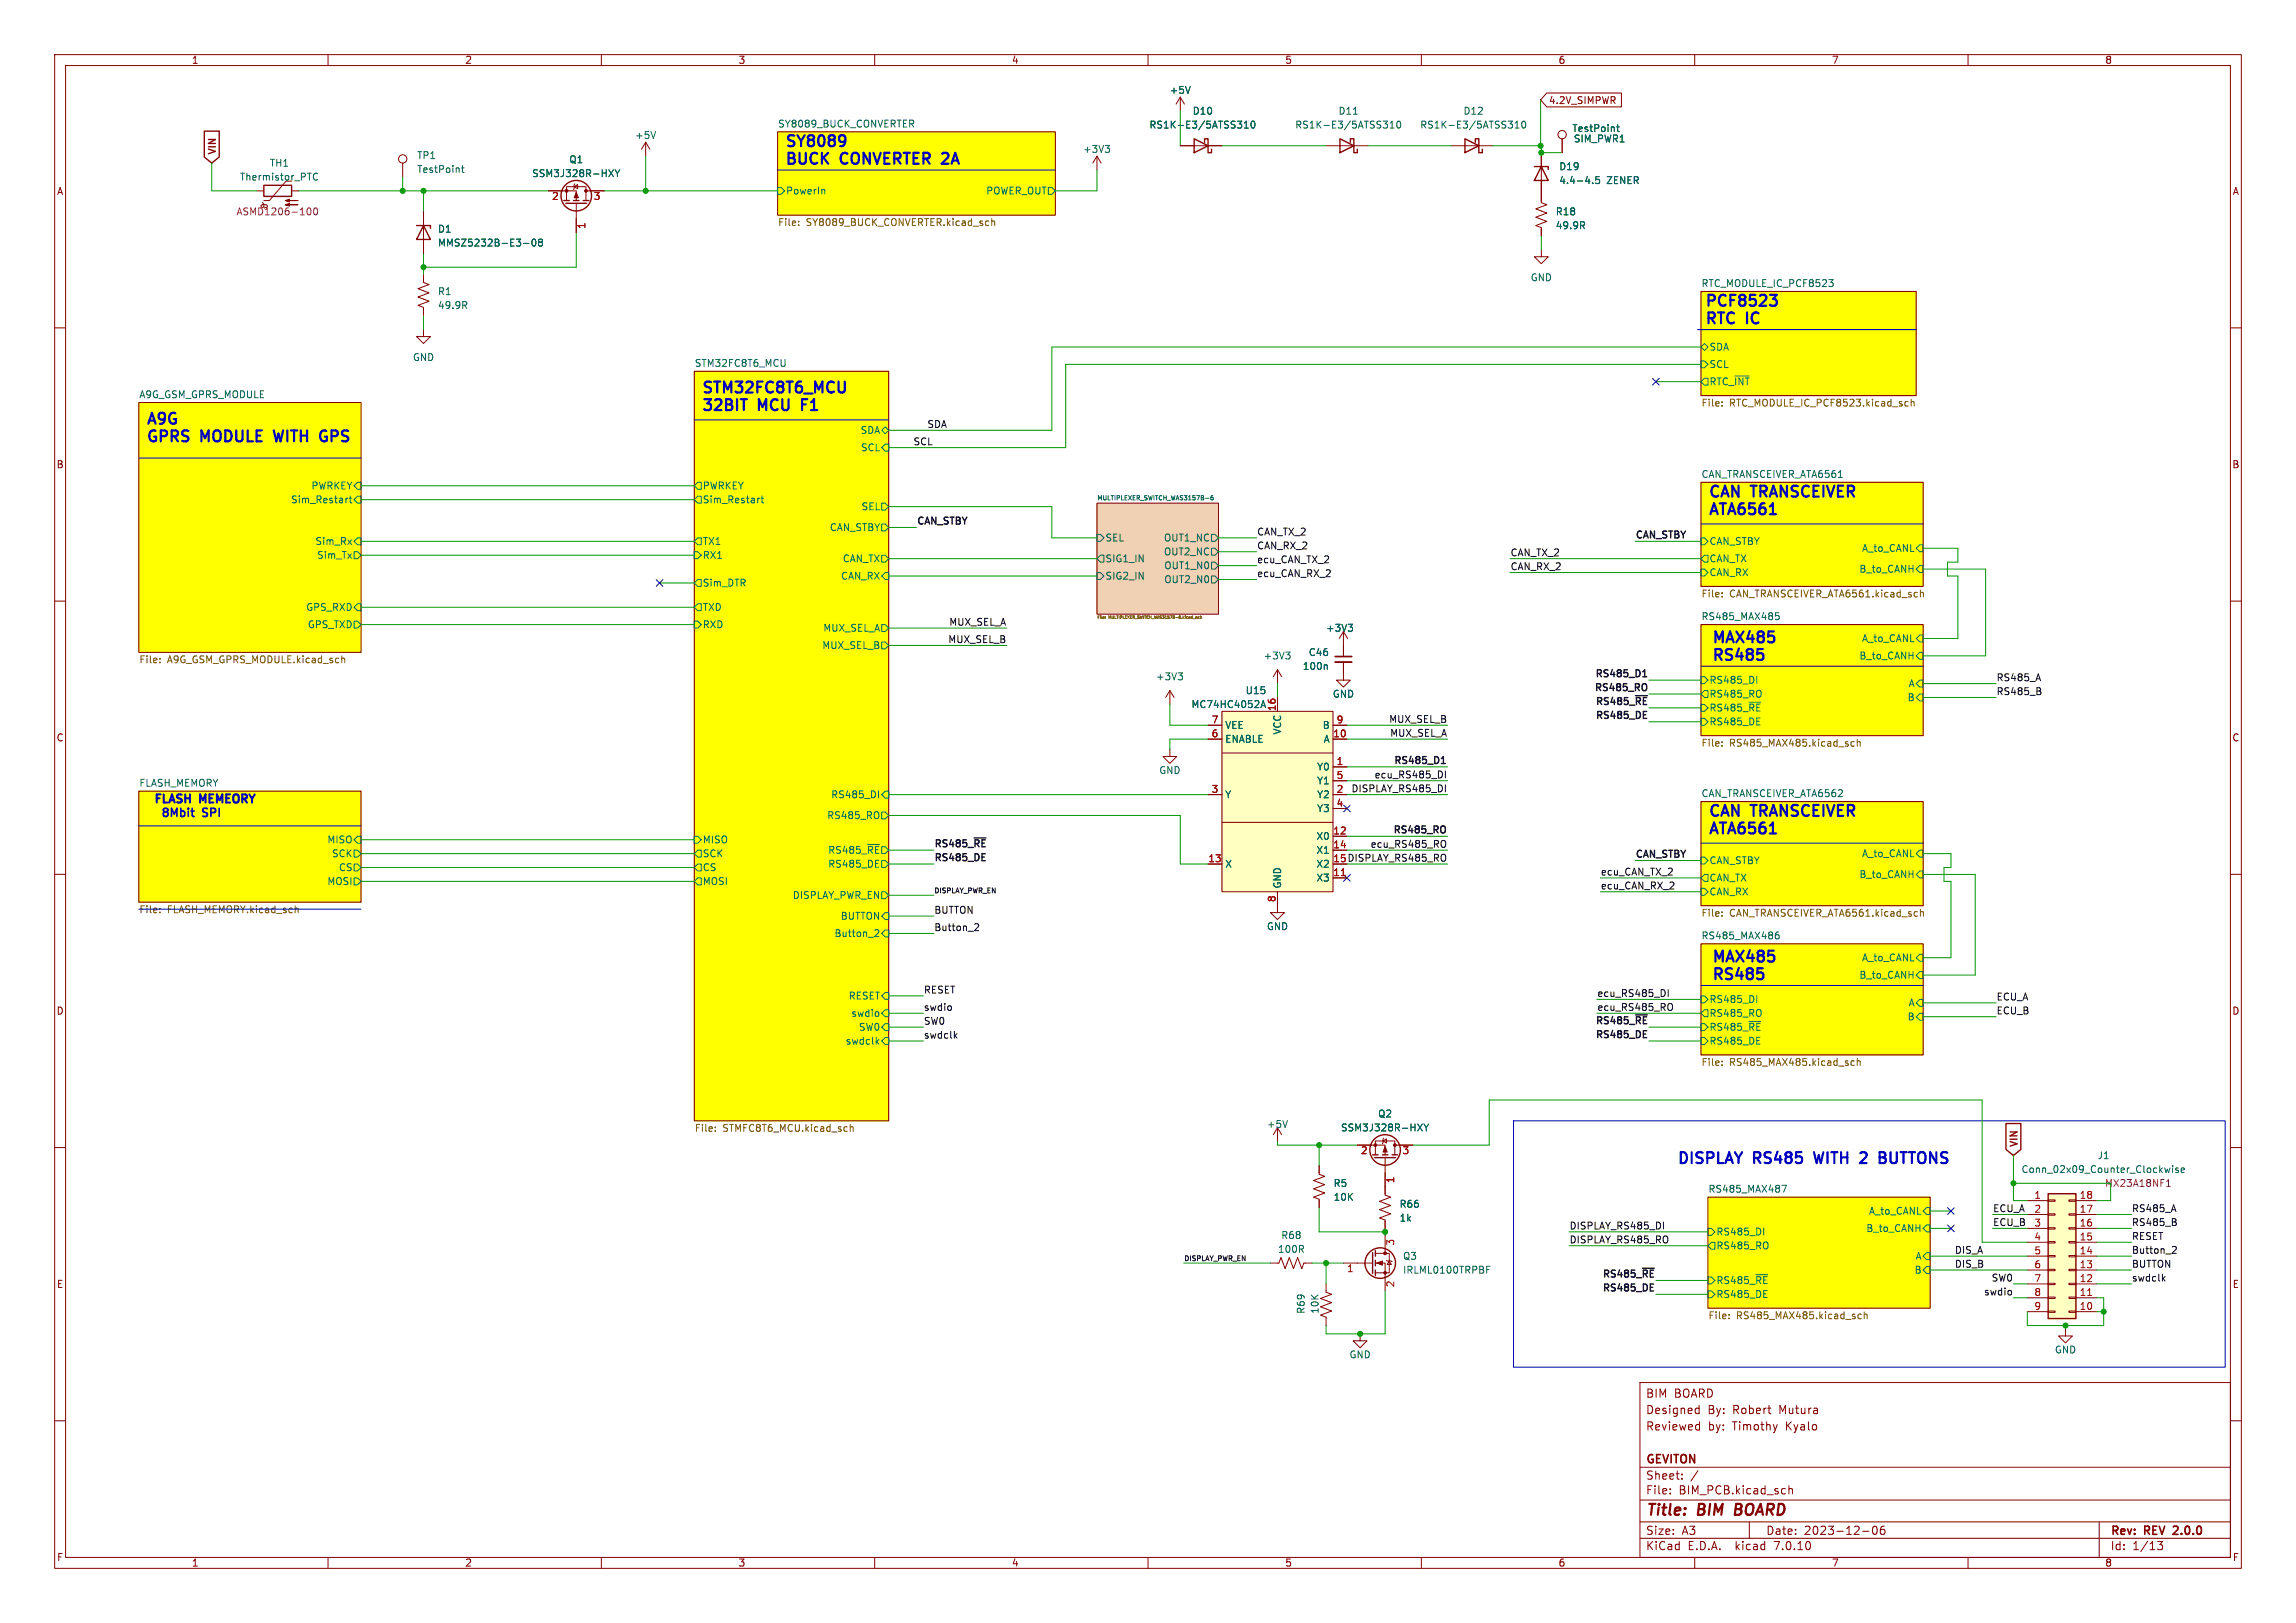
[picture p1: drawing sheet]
<svg xmlns="http://www.w3.org/2000/svg" width="420mm" height="297mm" viewBox="0 0 420 297" stroke-linecap="round" stroke-linejoin="round" font-family="sans-serif">
<defs><g id="words">
<g font-size="2.8" fill="#0000c2">
<text x="143.5" y="27">SY8089</text>
<text x="143.5" y="30.2">BUCK</text>
<text x="153.9" y="30.2">CONVERTER 2A</text>
<text x="311.8" y="56.2">PCF8523</text>
<text x="311.8" y="59.4">RTC</text>
<text x="319.6" y="59.4">IC</text>
<text x="26.7" y="77.8">A9G</text>
<text x="128.3" y="72.1">STM32FC8T6_MCU</text>
<text x="128.3" y="75.3">32BIT</text>
<text x="138.9" y="75.3">MCU</text>
<text x="147.6" y="75.3">F1</text>
<text x="26.7" y="81">GPRS</text>
<text x="36.9" y="81">MODULE</text>
<text x="51.1" y="81">WITH</text>
<text x="60.3" y="81">GPS</text>
<text x="312.4" y="91.1">CAN</text>
<text x="312.4" y="94.4">ATA6561</text>
<text x="320.6" y="91.1">TRANSCEIVER</text>
<text x="313.1" y="117.8">MAX485</text>
<text x="313.1" y="121">RS485</text>
<text x="312.4" y="149.6">CAN</text>
<text x="320.6" y="149.6">TRANSCEIVER</text>
<text x="312.4" y="152.8">ATA6561</text>
<text x="313.1" y="176.2">MAX485</text>
<text x="313.1" y="179.5">RS485</text>
<text x="306.7" y="213.1">DISPLAY</text>
<text x="320.9" y="213.1">RS485</text>
<text x="332.9" y="213.1">WITH</text>
<text x="342.1" y="213.1">2</text>
<text x="346.3" y="213.1">BUTTONS</text>
</g>
<g font-size="2.8" fill="#840000">
<text x="301" y="277.9">Title:</text>
<text x="310.6" y="277.9">BIM</text>
<text x="318.2" y="277.9">BOARD</text>
</g>
<g font-size="2.1" fill="#0000c2">
<text x="27.7" y="147.1">FLASH</text>
<text x="29.2" y="149.6">8Mbit</text>
<text x="36.5" y="147.1">MEMEORY</text>
<text x="37" y="149.6">SPI</text>
</g>
<g font-size="2.1" fill="#840000">
<text x="301" y="256">BIM</text>
<text x="306.2" y="256">BOARD</text>
<text x="301" y="262">Reviewed</text>
<text x="301" y="259">Designed</text>
<text x="312.4" y="259">By:</text>
<text x="312.4" y="262">by:</text>
<text x="316.9" y="262">Timothy</text>
<text x="317" y="259">Robert</text>
<text x="325.6" y="259">Mutura</text>
<text x="326.8" y="262">Kyalo</text>
<text x="301" y="268.2">GEVITON</text>
<text x="301" y="273.7">File:</text>
<text x="301" y="271">Sheet:</text>
<text x="307.1" y="273.7">BIM_PCB.kicad_sch</text>
<text x="301" y="281.1">Size:</text>
<text x="307.6" y="281.1">A3</text>
<text x="323" y="281.1">Date:</text>
<text x="330" y="281.1">2023-12-06</text>
<text x="386" y="281.3">Rev:</text>
<text x="392.4" y="281.3">REV</text>
<text x="398.3" y="281.3">2.0.0</text>
<text x="301" y="283.9">KiCad</text>
<text x="308.7" y="283.9">E.D.A.</text>
<text x="317.6" y="283.9">kicad</text>
<text x="324.8" y="283.9">7.0.10</text>
<text x="386" y="283.9">Id:</text>
<text x="390.1" y="283.9">1/13</text>
</g>
<g font-size="1.8" fill="#840000">
<text x="35" y="11.9">1</text>
<text x="85" y="11.9">2</text>
<text x="135" y="11.9">3</text>
<text x="185" y="11.9">4</text>
<text x="235" y="11.9">5</text>
<text x="285" y="11.9">6</text>
<text x="335" y="11.9">7</text>
<text x="385" y="11.9">8</text>
<text x="283.2" y="19.2">4.2V_SIMPWR</text>
<text x="39.8" y="28.4" transform="rotate(-90 39.8 28.4)">VIN</text>
<text x="10.3" y="35.9">A</text>
<text x="408.3" y="35.9">A</text>
<text x="10.3" y="85.9">B</text>
<text x="408.2" y="85.9">B</text>
<text x="10.3" y="135.9">C</text>
<text x="408.2" y="135.9">C</text>
<text x="243.8" y="157.9">15 DISPLAY_RS485_RO</text>
<text x="10.3" y="185.9">D</text>
<text x="408.2" y="185.9">D</text>
<text x="369.4" y="210" transform="rotate(-90 369.4 210)">VIN</text>
<text x="10.3" y="235.9">E</text>
<text x="408.3" y="235.9">E</text>
<text x="10.3" y="285.9">F</text>
<text x="35" y="286.9">1</text>
<text x="85" y="286.9">2</text>
<text x="135" y="286.9">3</text>
<text x="185" y="286.9">4</text>
<text x="235" y="286.9">5</text>
<text x="285" y="286.9">6</text>
<text x="335" y="286.9">7</text>
<text x="385" y="286.9">8</text>
<text x="408.3" y="285.9">F</text>
</g>
<g font-size="1.8" fill="#006464">
<text x="213.9" y="17.4">+5V</text>
<text x="142.2" y="23.4">SY8089_BUCK_CONVERTER</text>
<text x="210.2" y="23.7">RS1K-E3/5ATSS310</text>
<text x="218.1" y="21.2">D10</text>
<text x="236.8" y="23.7">RS1K-E3/5ATSS310</text>
<text x="244.8" y="21.2">D11</text>
<text x="259.7" y="23.7">RS1K-E3/5ATSS310</text>
<text x="267.6" y="21.2">D12</text>
<text x="76.2" y="29.3">TP1</text>
<text x="116.1" y="25.6">+5V</text>
<text x="198" y="28.2">+3V3</text>
<text x="287.5" y="24.4">TestPoint</text>
<text x="287.8" y="26.3">SIM_PWR1</text>
<text x="43.8" y="33.2">Thermistor_PTC</text>
<text x="49.3" y="30.7">TH1</text>
<text x="76.2" y="31.9">TestPoint</text>
<text x="97.2" y="32.6">SSM3J328R-HXY</text>
<text x="104" y="30.1">Q1</text>
<text x="143.7" y="35.8">PowerIn</text>
<text x="180.3" y="35.8">POWER_OUT</text>
<text x="285.1" y="31.3">D19</text>
<text x="285.1" y="33.9">4.4-4.5</text>
<text x="293.9" y="33.9">ZENER</text>
<text x="284.5" y="39.6">R18</text>
<text x="80" y="42.8">D1</text>
<text x="80" y="45.3">MMSZ5232B-E3-08</text>
<text x="284.5" y="42.1">49.9R</text>
<text x="279.9" y="51.7">GND</text>
<text x="311.1" y="52.6">RTC_MODULE_IC_PCF8523</text>
<text x="80" y="54.2">R1</text>
<text x="80" y="56.7">49.9R</text>
<text x="312.6" y="64.4">SDA</text>
<text x="75.4" y="66.3">GND</text>
<text x="127" y="67.2">STM32FC8T6_MCU</text>
<text x="312.6" y="67.5">SCL</text>
<text x="312.6" y="70.7">RTC_~{INT}</text>
<text x="25.4" y="72.9">A9G_GSM_GPRS_MODULE</text>
<text x="157.3" y="79.6">SDA</text>
<text x="157.4" y="82.8">SCL</text>
<text x="56.9" y="89.8">PWRKEY</text>
<text x="128.5" y="89.8">PWRKEY</text>
<text x="311.1" y="87.5">CAN_TRANSCEIVER_ATA6561</text>
<text x="53.1" y="92.3">Sim_Restart</text>
<text x="128.5" y="92.3">Sim_Restart</text>
<text x="157.5" y="93.6">SEL</text>
<text x="57.6" y="99.9">Sim_Rx</text>
<text x="128.5" y="99.9">TX1</text>
<text x="151.7" y="97.4">CAN_STBY</text>
<text x="202.1" y="99.3">SEL</text>
<text x="212.8" y="101.8">OUT2_NC</text>
<text x="212.8" y="99.3">OUT1_NC</text>
<text x="312.6" y="99.9">CAN_STBY</text>
<text x="340.5" y="101.2">A_to_CANL</text>
<text x="57.9" y="102.5">Sim_Tx</text>
<text x="128.5" y="107.5">Sim_DTR</text>
<text x="128.5" y="102.5">RX1</text>
<text x="153.8" y="106.3">CAN_RX</text>
<text x="154.1" y="103.1">CAN_TX</text>
<text x="202.1" y="103.1">SIG1_IN</text>
<text x="202.1" y="106.3">SIG2_IN</text>
<text x="212.9" y="106.9">OUT2_N0</text>
<text x="212.9" y="104.4">OUT1_N0</text>
<text x="312.6" y="103.1">CAN_TX</text>
<text x="312.6" y="105.6">CAN_RX</text>
<text x="340" y="105">B_to_CANH</text>
<text x="55.9" y="112">GPS_RXD</text>
<text x="128.5" y="112">TXD</text>
<text x="311.1" y="113.6">RS485_MAX485</text>
<text x="56.2" y="115.2">GPS_TXD</text>
<text x="128.5" y="115.2">RXD</text>
<text x="150.3" y="119">MUX_SEL_B</text>
<text x="150.5" y="115.8">MUX_SEL_A</text>
<text x="242.5" y="115.8">+3V3</text>
<text x="340.5" y="117.7">A_to_CANL</text>
<text x="211.4" y="124.7">+3V3</text>
<text x="231" y="120.9">+3V3</text>
<text x="238.2" y="122.8">100n</text>
<text x="239.3" y="120.2">C46</text>
<text x="312.6" y="125.3">RS485_DI</text>
<text x="340" y="120.9">B_to_CANH</text>
<text x="349" y="126">A</text>
<text x="217.8" y="129.8">MC74HC4052A</text>
<text x="227.8" y="127.2">U15</text>
<text x="243.7" y="127.9">GND</text>
<text x="312.6" y="127.9">RS485_RO</text>
<text x="312.6" y="130.4">RS485_~{RE}</text>
<text x="348.9" y="128.5">B</text>
<text x="224" y="136.1">ENABLE</text>
<text x="224" y="133.6">VEE</text>
<text x="234.5" y="134.5" transform="rotate(-90 234.5 134.5)">VCC</text>
<text x="241.9" y="133.6">B</text>
<text x="242" y="136.1">A</text>
<text x="312.6" y="132.9">RS485_DE</text>
<text x="212" y="141.8">GND</text>
<text x="240.8" y="141.2">Y0</text>
<text x="240.8" y="143.7">Y1</text>
<text x="25.4" y="144">FLASH_MEMORY</text>
<text x="151.9" y="146.3">RS485_DI</text>
<text x="224" y="146.3">Y</text>
<text x="240.8" y="146.3">Y2</text>
<text x="240.8" y="148.8">Y3</text>
<text x="311.1" y="145.9">CAN_TRANSCEIVER_ATA6562</text>
<text x="59.8" y="154.5">MISO</text>
<text x="128.5" y="154.5">MISO</text>
<text x="151.2" y="150.1">RS485_RO</text>
<text x="240.7" y="153.9">X0</text>
<text x="60.6" y="157.1">SCK</text>
<text x="61.9" y="159.6">CS</text>
<text x="128.5" y="157.1">SCK</text>
<text x="128.5" y="159.6">CS</text>
<text x="151.4" y="156.4">RS485_~{RE}</text>
<text x="151.4" y="159">RS485_DE</text>
<text x="224" y="159">X</text>
<text x="240.7" y="161.5">X3</text>
<text x="240.7" y="156.4">X1</text>
<text x="240.7" y="159">X2</text>
<text x="312.6" y="158.3">CAN_STBY</text>
<text x="312.6" y="161.5">CAN_TX</text>
<text x="340" y="160.9">B_to_CANH</text>
<text x="340.5" y="157.1">A_to_CANL</text>
<text x="59.8" y="162.2">MOSI</text>
<text x="128.5" y="162.2">MOSI</text>
<text x="144.9" y="164.7">DISPLAY_PWR_EN</text>
<text x="234.5" y="162.7" transform="rotate(-90 234.5 162.7)">GND</text>
<text x="312.6" y="164.1">CAN_RX</text>
<text x="152.6" y="171.7">Button_2</text>
<text x="153.7" y="168.5">BUTTON</text>
<text x="231.6" y="170.4">GND</text>
<text x="311.1" y="172">RS485_MAX486</text>
<text x="340" y="179.3">B_to_CANH</text>
<text x="340.5" y="176.1">A_to_CANL</text>
<text x="155.2" y="183.1">RESET</text>
<text x="312.6" y="183.7">RS485_DI</text>
<text x="349" y="184.4">A</text>
<text x="154.6" y="191.4">swdclk</text>
<text x="155.6" y="186.3">swdio</text>
<text x="157" y="188.8">SW0</text>
<text x="312.6" y="186.3">RS485_RO</text>
<text x="312.6" y="188.8">RS485_~{RE}</text>
<text x="312.6" y="191.4">RS485_DE</text>
<text x="348.9" y="186.9">B</text>
<text x="231.6" y="206.6">+5V</text>
<text x="245.2" y="207.2">SSM3J328R-HXY</text>
<text x="252" y="204.7">Q2</text>
<text x="369.7" y="214.9">Conn_02x09_Counter_Clockwise</text>
<text x="383.6" y="212.3">J1</text>
<text x="243.8" y="217.4">R5</text>
<text x="243.8" y="219.9">10K</text>
<text x="255.9" y="221.2">R66</text>
<text x="312.4" y="218.3">RS485_MAX487</text>
<text x="234.3" y="226.9">R68</text>
<text x="255.9" y="223.7">1k</text>
<text x="313.9" y="226.3">RS485_DI</text>
<text x="341.3" y="225.7">B_to_CANH</text>
<text x="341.8" y="222.5">A_to_CANL</text>
<text x="233.7" y="229.5">100R</text>
<text x="256.6" y="230.7">Q3</text>
<text x="256.6" y="233.3">IRLML0100TRPBF</text>
<text x="313.9" y="228.8">RS485_RO</text>
<text x="350.1" y="233.3">B</text>
<text x="350.3" y="230.7">A</text>
<text x="313.9" y="235.2">RS485_~{RE}</text>
<text x="313.9" y="237.7">RS485_DE</text>
<text x="238.9" y="240.5" transform="rotate(-90 238.9 240.5)">R69</text>
<text x="241.4" y="240.5" transform="rotate(-90 241.4 240.5)">10K</text>
<text x="246.8" y="248.8">GND</text>
<text x="375.8" y="247.9">GND</text>
</g>
<g font-size="1.8" fill="#840084">
<text x="43.2" y="39.6">ASMD1206-100</text>
<text x="384.9" y="217.4">MX23A18NF1</text>
</g>
<g font-size="1.8" fill="#a90000">
<text x="100.9" y="36.9">2</text>
<text x="107.4" y="42" transform="rotate(-90 107.4 42)">1</text>
<text x="108.5" y="36.9">3</text>
<text x="233.4" y="130.2" transform="rotate(-90 233.4 130.2)">16</text>
<text x="221.5" y="135">6</text>
<text x="221.5" y="132.5">7</text>
<text x="243.8" y="135">10</text>
<text x="244.4" y="132.5">9</text>
<text x="244.4" y="140.1">1</text>
<text x="244.4" y="142.6">5</text>
<text x="221.5" y="145.2">3</text>
<text x="244.4" y="145.2">2</text>
<text x="244.4" y="147.7">4</text>
<text x="243.8" y="152.8">12</text>
<text x="243.8" y="155.3">14</text>
<text x="220.9" y="157.9">13</text>
<text x="243.8" y="160.4">11</text>
<text x="243.8" y="157.9">15</text>
<text x="233.4" y="165.2" transform="rotate(-90 233.4 165.2)">8</text>
<text x="248.8" y="211.5">2</text>
<text x="256.5" y="211.5">3</text>
<text x="255.3" y="216.6" transform="rotate(-90 255.3 216.6)">1</text>
<text x="372" y="219.5">1</text>
<text x="372" y="222">2</text>
<text x="380.3" y="222">17</text>
<text x="380.3" y="219.5">18</text>
<text x="372" y="224.5">3</text>
<text x="372" y="227.1">4</text>
<text x="380.3" y="227.1">15</text>
<text x="380.3" y="224.5">16</text>
<text x="246.3" y="233.1">1</text>
<text x="255.3" y="228" transform="rotate(-90 255.3 228)">3</text>
<text x="372" y="229.6">5</text>
<text x="372" y="232.2">6</text>
<text x="380.3" y="232.2">13</text>
<text x="380.3" y="229.6">14</text>
<text x="255.3" y="235.7" transform="rotate(-90 255.3 235.7)">2</text>
<text x="372" y="234.7">7</text>
<text x="372" y="237.2">8</text>
<text x="372" y="239.8">9</text>
<text x="380.3" y="239.8">10</text>
<text x="380.3" y="237.2">11</text>
<text x="380.3" y="234.7">12</text>
</g>
<g font-size="1.8" fill="#725600">
<text x="142.2" y="41.7">File:</text>
<text x="147.5" y="41.7">SY8089_BUCK_CONVERTER.kicad_sch</text>
<text x="311.1" y="74.7">File:</text>
<text x="316.4" y="74.7">RTC_MODULE_IC_PCF8523.kicad_sch</text>
<text x="311.1" y="109.7">File:</text>
<text x="316.4" y="109.7">CAN_TRANSCEIVER_ATA6561.kicad_sch</text>
<text x="25.4" y="121.7">File:</text>
<text x="30.6" y="121.7">A9G_GSM_GPRS_MODULE.kicad_sch</text>
<text x="311.1" y="137">File:</text>
<text x="316.4" y="137">RS485_MAX485.kicad_sch</text>
<text x="25.4" y="167.4">File:</text>
<text x="30.6" y="167.4">FLASH_MEMORY.kicad_sch</text>
<text x="311.1" y="168.1">File:</text>
<text x="316.4" y="168.1">CAN_TRANSCEIVER_ATA6561.kicad_sch</text>
<text x="311.1" y="195.4">File:</text>
<text x="316.4" y="195.4">RS485_MAX485.kicad_sch</text>
<text x="127" y="207.4">File:</text>
<text x="132.2" y="207.4">STMFC8T6_MCU.kicad_sch</text>
<text x="312.4" y="241.7">File:</text>
<text x="317.6" y="241.7">RS485_MAX485.kicad_sch</text>
</g>
<g font-size="1.8" fill="#0f0f0f">
<text x="167" y="81.6">SCL</text>
<text x="169.5" y="78.4">SDA</text>
<text x="167.6" y="96.1">CAN_STBY</text>
<text x="229.9" y="98.1">CAN_TX_2</text>
<text x="229.9" y="100.6">CAN_RX_2</text>
<text x="276.2" y="101.9">CAN_TX_2</text>
<text x="299.1" y="98.6">CAN_STBY</text>
<text x="229.9" y="105.7">ecu_CAN_RX_2</text>
<text x="229.9" y="103.2">ecu_CAN_TX_2</text>
<text x="276.2" y="104.4">CAN_RX_2</text>
<text x="173.4" y="117.8">MUX_SEL_B</text>
<text x="173.5" y="114.6">MUX_SEL_A</text>
<text x="291.6" y="124">RS485_D1</text>
<text x="365.1" y="124.7">RS485_A</text>
<text x="291.4" y="126.6">RS485_RO</text>
<text x="291.6" y="131.6">RS485_DE</text>
<text x="291.6" y="129.1">RS485_~{RE}</text>
<text x="365.1" y="127.3">RS485_B</text>
<text x="254" y="132.4">MUX_SEL_B</text>
<text x="254.2" y="134.9">MUX_SEL_A</text>
<text x="251.3" y="142.5">ecu_RS485_DI</text>
<text x="254.7" y="139.9">RS485_D1</text>
<text x="247.1" y="145.1">DISPLAY_RS485_DI</text>
<text x="170.8" y="155.1">RS485_~{RE}</text>
<text x="250.6" y="155.2">ecu_RS485_RO</text>
<text x="254.6" y="152.6">RS485_RO</text>
<text x="170.8" y="157.7">RS485_DE</text>
<text x="292.7" y="160.3">ecu_CAN_TX_2</text>
<text x="299.1" y="157">CAN_STBY</text>
<text x="170.8" y="167.3">BUTTON</text>
<text x="292.7" y="162.8">ecu_CAN_RX_2</text>
<text x="170.8" y="170.5">Button_2</text>
<text x="168.9" y="185.1">swdio</text>
<text x="168.9" y="181.9">RESET</text>
<text x="292.1" y="182.5">ecu_RS485_DI</text>
<text x="292.1" y="185.1">ecu_RS485_RO</text>
<text x="365.1" y="185.7">ECU_B</text>
<text x="365.1" y="183.2">ECU_A</text>
<text x="168.9" y="187.6">SW0</text>
<text x="168.9" y="190.2">swdclk</text>
<text x="291.6" y="190.1">RS485_DE</text>
<text x="291.6" y="187.5">RS485_~{RE}</text>
<text x="364.5" y="221.9">ECU_A</text>
<text x="389.9" y="221.9">RS485_A</text>
<text x="287" y="227.6">DISPLAY_RS485_RO</text>
<text x="287" y="225.1">DISPLAY_RS485_DI</text>
<text x="364.5" y="224.4">ECU_B</text>
<text x="389.9" y="224.4">RS485_B</text>
<text x="389.9" y="227">RESET</text>
<text x="292.9" y="233.9">RS485_~{RE}</text>
<text x="357.5" y="232.1">DIS_B</text>
<text x="357.5" y="229.5">DIS_A</text>
<text x="389.9" y="229.5">Button_2</text>
<text x="389.9" y="232.1">BUTTON</text>
<text x="292.9" y="236.4">RS485_DE</text>
<text x="362.8" y="237.1">swdio</text>
<text x="364.2" y="234.6">SW0</text>
<text x="389.9" y="234.6">swdclk</text>
</g>
<g font-size="1.3" fill="#0f0f0f">
<text x="170.8" y="163.5">DISPLAY_PWR_EN</text>
<text x="216.5" y="230.8">DISPLAY_PWR_EN</text>
</g>
<text font-size="1.1" fill="#006464" x="200.7" y="91.6">MULTIPLEXER_SWITCH_WAS3157B-6</text>
<g font-size=".7" fill="#725600">
<text x="200.7" y="113.5">File:</text>
<text x="202.9" y="113.5">MULTIPLEXER_SWITCH_WAS3157B-6.kicad_sch</text>
</g>
</g></defs>
<g fill="none" stroke="#840000" stroke-width=".18">
<path d="M10 10h400v277h-400zM12 12h396v273h-396zM60 10v2M110 10v2M160 10v2M210 10v2M215.9 17.8l-.8 1.3M215.9 17.8v2.5M215.9 17.8l.8 1.3M260 10v2M282.9 17h13.7v2.6h-13.7l-1.1-1.3zM310 10v2"/>
<path d="M360 10v2M47 34.9h1.3M47.8 37.7l.2-.2h.7l.2 .2M48 37.1l.2 .3 .1 .3M53.3 33.1h-1l-3 3.6h-1M53.3 34.9h1.3M73.7 29.8v2.6M77.5 38.7v7.7M100.3 34.9h5.1v1.8M103.6 36.7v-2.5h3.6v2.5M105 34.2l.7-.4v.7zM105.2 33.7l-.2 .1v.7l-.1 .2"/>
<path d="M105.4 37.2v5.3M107.2 34.9h3.3M118.1 26l-.8 1.3M118.1 26v2.6M118.1 26l.8 1.3M142.2 24.1h50.8v15.3h-50.8zM200.7 28.6l-.8 1.2M200.7 28.6v2.5M200.7 28.6l.7 1.2M215.9 26.7h7.6M242.6 26.7h7.6M265.4 26.7h7.6"/>
<path d="M281.9 27.9v9.2l1.1 .4-2.1 .7 2.1 .8-2.1 .8 2.1 .7-2.1 .8 1 .4v1.5M285.7 25.4v2.5M10 60h2M77.5 50.2v1.5l1 .4-2 .7 2 .8-2 .8 2 .7-2 .8 1 .4v1.5M281.9 45.7v1.3h1.3l-1.3 1.3-1.2-1.3h1.2M408 60h2M25.4 73.7h40.6v45.7h-40.6zM77.5 60.3v1.3h1.2l-1.2 1.3-1.3-1.3h1.3M200.7 92.1h22.2v20.3h-22.2zM10 110h2M245.7 115.6v4.5M245.7 115.6l.8 1.2"/>
<path d="M245.7 115.6l-.7 1.2M408 110h2M214 137.2v1.2h1.3l-1.3 1.3-1.3-1.3h1.3M214 126.4l.8 1.2M214 126.4v2.5M214 126.4l-.8 1.2M221 135.3h2.5M221 132.7h2.5M223.5 130.2h20.3v33h-20.3zM223.5 137.8h20.3M233.7 122.6v2.5M233.7 127.6v2.6"/>
<path d="M233.7 122.6l.7 1.2M233.7 122.6l-.8 1.2M243.8 135.3h2.6M243.8 132.7h2.6M245.7 121.2v3.3h-1.2l1.2 1.2 1.3-1.2h-1.3M10 160h2M221 158.1h2.5M221 145.4h2.5M223.5 150.5h20.3M243.8 140.3h2.6M243.8 153h2.6M243.8 155.6h2.6"/>
<path d="M243.8 145.4h2.6M243.8 148h2.6M243.8 142.9h2.6M408 160h2M233.7 163.2v3.8h1.2l-1.2 1.3-1.3-1.3h1.3M243.8 160.7h2.6M10 210h2M233.7 206.4v2.5M233.7 206.4l-.8 1.2M233.7 206.4l.7 1.2M241.3 213.4v1.5l1 .4-2 .7 2 .8-2 .8 2 .7-2 .8 1 .4v1.5M248.3 209.6h5.1v1.7"/>
<path d="M251.6 211.3v-2.5h3.5v2.5M253 208.8l.6-.4v.8zM253.1 208.3l-.1 .1v.8l-.1 .1M253.4 211.8v6.9l1 .4-2.1 .7 2.1 .8-2.1 .8 2.1 .7-2.1 .8 1.1 .4v1.5M255.1 209.6h3.3M370.8 219.7h3.8M374.6 219.6h1.3v.2h-1.3zM378.5 219.6h1.2v.2h-1.2zM379.7 219.7h3.8M408 210h2M232.4 231.1h1.5l.4-1 .8 2.1 .7-2.1 .8 2.1 .8-2.1 .7 2.1 .4-1.1h1.5M242.6 234.9v1.6l1 .4-2 .7 2 .8-2 .7 2 .8-2 .8 1 .3v1.6"/>
<path d="M245.7 231.1h5.4M251.6 231.1h1.8v5.1M251.6 229.4h2.5v3.5h-2.5M253.4 226.1v3.3M253.6 230.6l.1 .2h.8l.1 .1M254.1 230.8l.4 .6h-.8zM370.8 237.5h3.8M370.8 234.9h3.8M370.8 232.4h3.8M370.8 229.9h3.8M370.8 227.3h3.8M370.8 224.8h3.8"/>
<path d="M370.8 222.2h3.8M374.6 239.9h1.3v.3h-1.3zM374.6 237.4h1.3v.2h-1.3zM374.6 234.8h1.3v.3h-1.3zM374.6 232.3h1.3v.2h-1.3zM374.6 229.7h1.3v.3h-1.3zM374.6 227.2h1.3v.3h-1.3zM374.6 224.7h1.3v.2h-1.3zM374.6 222.1h1.3v.3h-1.3zM378.5 239.9h1.2v.3h-1.2zM378.5 237.4h1.2v.2h-1.2zM378.5 234.8h1.2v.3h-1.2z"/>
<path d="M378.5 232.3h1.2v.2h-1.2zM378.5 229.7h1.2v.3h-1.2zM378.5 227.2h1.2v.3h-1.2zM378.5 224.7h1.2v.2h-1.2zM378.5 222.1h1.2v.3h-1.2zM379.7 237.5h3.8M379.7 234.9h3.8M379.7 232.4h3.8M379.7 229.9h3.8M379.7 227.3h3.8M379.7 224.8h3.8M379.7 222.2h3.8"/>
<path d="M10 260h2M248.8 244.1v1.3h1.3l-1.3 1.2-1.3-1.2h1.3M300 253h108v32h-108zM310.4 257.7l.4 .1M310.8 257.2v1.5M310.8 258.6l-.4 .1M370.8 240h3.8M377.8 243.2v1.3h1.3l-1.3 1.2-1.2-1.2h1.2M379.7 240h3.8M408 260h2M300 278.5h108M300 274.5h108"/>
<path d="M300 268.5h108M305.5 273.2v.2M305.5 272.5v.1M307.7 270.5v.2M307.7 269.8v.1M310.6 269.1l-1.3 1.9M310.7 260.7l.2 .1M310.9 260.2v1.5M310.9 261.6l-.2 .1M320 278.5v3M325.1 260.7l-.4 1M327.2 271.9v1.5"/>
<path d="M327.2 272.5l.2-.1 .4 .1 .1 .9M342.7 279.4l.2-.1a.8 .8 0 0 1 .5 .7 .8 .8 0 0 1-.5 .8 1 1 0 0 1-.2-1.4zM344.7 279.3a.59 .59 0 0 0-.8 .6v.6l.2 .2 .4 .1 .2-.2 .1-.5-.1-.2h-.5l-.3 .2M384 278.5v6.5M60 285v2M110 285v2M160 285v2M210 285v2M260 285v2M300 281.5h108M310 285v2M340.7 280.2h1.2"/>
<path d="M360 285v2M394.7 282.1h.9l-.5 .6 .4 .1v.6l-.2 .2-.6-.1"/>
<circle cx="73.7" cy="29.1" r=".76"/>
<circle cx="285.8" cy="24.6" r=".76"/>
</g>
<path d="M244.2 120.1h3.1M397.6 279.4h-.1M398.3 279.9l-.8 .9h.9" fill="none" stroke="#840000" stroke-width=".3"/>
<path d="M317.6 275.2l-.3 2h.8" fill="none" stroke="#840000" stroke-width=".4"/>
<g fill="#ff0" stroke="#ff0" stroke-width=".18">
<path d="M25.4 73.7h40.6v45.7h-40.6z"/>
<path d="M25.4 144.8h40.6v20.3h-40.6z"/>
<path d="M127 67.9h35.6v137.2h-35.6z"/>
<path d="M311.1 114.3h40.7v20.3h-40.7z"/>
<path d="M142.2 24.1h50.8v15.3h-50.8z"/>
<path d="M311.1 53.3h39.4v19.1h-39.4z"/>
<path d="M311.1 88.3h40.7v19h-40.7z"/>
<path d="M311.1 172.7h40.7v20.3h-40.7z"/>
<path d="M311.1 146.7h40.7v19h-40.7z"/>
<path d="M312.4 219.1h40.7v20.3h-40.7z"/>
</g>
<path d="M200.7 92.1h22.2v20.3h-22.2z" fill="#f0d1b3" stroke="#f0d1b3" stroke-width=".18"/>
<g fill="none" stroke="#006464" stroke-width=".18">
<path d="M217.7 15.8l-.4 1.3M58.1 31.8a.6 .6 0 0 0-.8 .4 .6 .6 0 0 0 .6 .8l.2-.2M84.4 30.7h.5M84.6 30.3v1.1l.3 .2M111.4 31.1l.8 1.2M112.2 31.1l-.8 1.2M112.5 31.1l.4 .6M112.9 31.7v.6M113.4 31.1l-.5 .6M119.9 24.1l-.4 1.2M142.2 34.3h.7l.6 .6-.6 .7h-.7zM150.5 34.7l.4 .1v.7"/>
<path d="M166.7 22.6l.4 .7M167 22l.1 .2-.1 .4M191.8 34.3h.6l.6 .6-.6 .7h-.6zM202.2 26.6h.8l-.5 .5M202.7 27.1l.3 .2v.3l-.3 .3M226.3 22.2h.8l-.4 .5M227.1 22.8v.5M227.6 23.4h.7M227.6 22.5l.4-.3v1.2M229 22.2h.1a.68 .68 0 0 1 .5 .6 .68 .68 0 0 1-.5 .6 .84 .84 0 0 1-.1-1.2zM247.6 20.9h.7M253 22.2h.8l-.4 .5"/>
<path d="M253.7 22.8v.5M254.3 23.4h.7M254.3 22.5l.4-.3v1.2M255.6 22.3l.2-.1a.68 .68 0 0 1 .4 .6 .68 .68 0 0 1-.4 .6l-.3-.4zM275.9 22.2h.8l-.5 .5M276.6 22.8v.5M277.1 23.4h.8M277.1 22.5l.4-.3v1.2M278.5 22.3l.2-.1a.68 .68 0 0 1 .4 .6 .68 .68 0 0 1-.4 .6l-.3-.4zM291.3 33.5v.1M292.5 32.3h-.6v.6l.2-.1 .4 .1 .1 .2-.1 .4-.1 .1-.5-.1M295.7 23.2h.5"/>
<path d="M295.9 22.8v1.1l.3 .2M85 55.9l.4 .6M85.3 55.3l.1 .1-.1 .4M95.8 44.5h1M97.4 43.9l.2-.1a.68 .68 0 0 1 .4 .6 .68 .68 0 0 1-.4 .6l-.3-.5zM98.7 44.3l-.2-.2 .2-.3h.3l.2 .2-.2 .3M98.7 44.3l-.2 .2 .1 .4 .1 .1h.4l.1-.2v-.4l-.2-.1M98.7 44.3h.3M289.4 41.2l.5 .7M289.7 40.6l.2 .2-.2 .4M334.5 51.2h.8l-.4 .5M335.1 51.7l.2 .2v.3l-.2 .2"/>
<path d="M143.6 65.8l-.1 1.1M161.3 78.7l.6-.6 .7 .6-.7 .7zM311.1 63.5l.7-.6 .6 .6-.6 .6zM311.1 66h.7l.6 .7-.6 .6h-.7zM311.8 69.2h.6v1.3h-.6l-.7-.6zM63.6 91.2h-.2M63.9 91.2h.5M64.1 90.7v1.1l.3 .2M65.4 90.8h.6v1.3h-.6l-.6-.7zM65.4 88.3h.6v1.2h-.6l-.6-.6zM65.4 98.4h.6v1.3h-.6l-.6-.6zM127.6 88.3h.7v1.2h-.7l-.6-.6z"/>
<path d="M127.6 90.8h.7v1.3h-.7l-.6-.7zM127.6 98.4h.7v1.3h-.7l-.6-.6zM139 91.2h-.3M139.2 91.2h.5M139.4 90.7v1.1l.3 .2M161.3 95.9h.6l.7 .6-.7 .7h-.6zM161.3 92.1h.6l.7 .6-.7 .6h-.6zM161.9 81.3h.7v1.3h-.7l-.6-.7zM200.7 97.8h.6l.6 .6-.6 .7h-.6zM220.5 91.2h.6M221.6 97.8h.6l.7 .6-.7 .7h-.6zM221.9 90.7l-.4 .2v.4l.1 .2 .3-.1v-.4h-.3l-.1 .1"/>
<path d="M311.1 98.4h.7l.6 .7-.6 .6h-.7zM64.8 101h.6l.6 .6-.6 .6h-.6zM64.8 113.7h.6l.6 .6-.6 .6h-.6zM65.4 110.5h.6v1.3h-.6l-.6-.7zM127 113.7h.6l.7 .6-.7 .6h-.6zM127 101h.6l.7 .6-.7 .6h-.6zM127.6 106h.7v1.3h-.7l-.6-.6zM127.6 110.5h.7v1.3h-.7l-.6-.7zM161.3 101.6h.6l.7 .6-.7 .7h-.6zM161.3 114.3h.6l.7 .6-.7 .7h-.6zM161.3 117.5h.6l.7 .6-.7 .6h-.6zM161.9 104.8h.7v1.2h-.7l-.6-.6z"/>
<path d="M200.7 104.8h.6l.6 .6-.6 .6h-.6zM201.3 101.6h.6v1.3h-.6l-.6-.7zM221.6 100.3h.6l.7 .7-.7 .6h-.6zM221.6 105.4h.6l.7 .6-.7 .7h-.6zM221.6 102.9h.6l.7 .6-.7 .6h-.6zM235.2 119.3h.8l-.4 .5M235.7 119.8l.3 .3v.3l-.3 .2M246.6 114.2h.8l-.4 .5M247.2 114.7l.2 .3v.3l-.2 .2M311.1 104.1h.7l.6 .7-.6 .6h-.7zM311.8 101.6h.6v1.3h-.6l-.7-.7zM324.8 112.1h.6"/>
<path d="M324.8 112.7l.4-.1 .3 .3-.2 .4h-.5M350.5 116.8l.7-.6h.6v1.3h-.6zM350.5 100.3l.7-.6h.6v1.3h-.6zM350.5 104.1l.7-.6h.6v1.3h-.6zM215.5 123.1h.8l-.4 .5M216.1 123.6l.2 .3v.3l-.2 .2M230.6 129.5l.5-1.3 .4 1.3M230.8 129.1h.6M242.6 121.7l.2 .1v.7M311.1 123.8h.7l.6 .7-.6 .6h-.7zM311.1 128.9h.7l.6 .6-.6 .7h-.7zM311.1 131.4h.7l.6 .7-.6 .6h-.7z"/>
<path d="M311.8 126.4h.6v1.2h-.6l-.7-.6zM321.4 123.8v1.2M321.4 132.7h.6M321.4 131.4h.6M350.5 127.6l.7-.6h.6v1.3h-.6zM350.5 120l.7-.6h.6v1.3h-.6zM351.2 124.5h.6v1.2h-.6l-.7-.6zM64.8 155.6h.6l.6 .6-.6 .6h-.6zM64.8 158.1h.6l.6 .7-.6 .6h-.6zM65.4 153h.6v1.3h-.6l-.6-.6zM127 153h.6l.7 .7-.7 .6h-.6zM127.6 155.6h.7v1.2h-.7l-.6-.6z"/>
<path d="M127.6 158.1h.7v1.3h-.7l-.6-.6zM160.2 158.7h.6M160.2 157.4h.6M160.7 144.7v1.3M161.3 148.6h.6l.7 .6-.7 .7h-.6zM161.3 157.5h.6l.7 .6-.7 .7h-.6zM161.9 144.8h.7v1.3h-.7l-.6-.7zM311.1 156.8h.7l.6 .7-.6 .6h-.7zM351.2 155.6h.6v1.2h-.6l-.7-.6zM64.8 160.7h.6l.6 .6-.6 .6h-.6zM127.6 160.7h.7v1.2h-.7l-.6-.6zM160.1 170.2l.4-.1 .3 .4-.8 .9h.8"/>
<path d="M161.3 163.2h.6l.7 .6-.7 .7h-.6zM161.9 167h.7v1.3h-.7l-.6-.7zM161.9 170.2h.7v1.3h-.7l-.6-.7zM311.1 162.6h.7l.6 .6-.6 .6h-.7zM311.8 160h.6v1.3h-.6l-.7-.6zM324.9 171.1l.3-.1 .3 .3-.2 .5h-.4M325.3 170.6h-.3l-.2 .3M350.5 160l.7-.6h.6v1.3h-.6zM351.2 174.6h.6v1.3h-.6l-.7-.6zM351.2 177.8h.6v1.3h-.6l-.7-.7zM160.4 190.6l.4 .5M160.7 185.3v.6"/>
<path d="M160.8 190.2l-.5 .5M161.9 181.6h.7v1.3h-.7l-.6-.7zM161.9 184.8h.7v1.3h-.7l-.6-.7zM161.9 187.3h.7v1.3h-.7l-.6-.6zM161.9 189.9h.7v1.2h-.7l-.6-.6zM311.1 182.2h.7l.6 .7-.6 .6h-.7zM311.1 187.3h.7l.6 .7-.6 .6h-.7zM311.1 189.9h.7l.6 .6-.6 .6h-.7zM311.8 184.8h.6v1.3h-.6l-.7-.7zM321.4 182.2v1.3M321.4 191.1h.6M321.4 189.8h.6"/>
<path d="M351.2 182.9h.6v1.3h-.6l-.7-.7zM351.2 185.4h.6v1.3h-.6l-.7-.6zM235.5 205l-.4 1.3M259.3 205.7l.9 1.3M260.2 205.7l-.9 1.3M260.5 205.7l.4 .6M260.9 206.3v.7M261.3 205.7l-.4 .6M325.9 216.9h.9l-.6 1.3M396.9 213.7l-.2 .9-.2-.6M397.4 213.3v.1M397.4 213.7v.9"/>
<path d="M398.4 213.8l-.3-.1-.1 .2v.2l.4 .1v.3h-.4M399 214.2l.6-.2-.1-.2-.3-.1-.2 .2 .1 .6h.4M272 232.3h.4M272 231.7h.6M312.4 224.8h.7l.6 .6-.6 .7h-.7zM312.4 233.7h.7l.6 .6-.6 .6h-.7zM312.4 236.2h.7l.6 .7-.6 .6h-.7zM313.1 227.3h.6v1.3h-.6l-.7-.6zM322.6 224.7v1.3M322.6 237.4h.6M322.6 236.2h.6M352.4 229.2h.7v1.3h-.7l-.6-.6z"/>
<path d="M352.4 231.8h.7v1.2h-.7l-.6-.6zM352.4 221h.7v1.2h-.7l-.6-.6zM352.4 224.2h.7v1.2h-.7l-.6-.6z"/>
</g>
<g fill="none" stroke="#725600" stroke-width=".18">
<path d="M146.1 41.2v.1M146.1 40.5v.1M180.5 40.4l.4 .1M180.9 41.2l-.4 .1M181.4 40.6l.2-.2 .3 .1 .1 .8M181.4 40v1.3M315 73.5v.2M315 74.2v.1M348.6 74.3h.4M348.6 73.5h.4M349.6 73.6l.2-.1h.3v.8M349.6 73.1v1.2"/>
<path d="M201.1 112.7h-.2v.5M201.3 112.7h.1M201.5 112.7v.4M202.2 112.9h.1M202.2 113.2h.1M202.8 113.2v-.5l.2 .3 .2-.3v.5M203.4 112.7v.4M203.7 112.7v.4M203.9 112.7v.5M204.3 112.7h.3M204.4 112.7v.5M204.7 112.7v.5"/>
<path d="M205.2 112.9v-.2h-.2v.5M205.5 112.7v.5M206.1 112.7h-.2v.5M206.3 112.7l.3 .5M206.6 112.7l-.3 .5M207 112.7h-.2v.5M207.5 112.9v-.2h-.3v.5M208.4 112.7h-.2l-.1 .1M208.6 112.7l.1 .5M209 112.7l-.1 .5M209.2 112.7v.5M209.3 112.7h.3"/>
<path d="M209.5 112.7v.5M210.1 112.7l-.3 .1M210.3 112.7v.5M210.6 112.7v.5M211.1 112.7l.2 .5M211.6 112.7l-.1 .5M211.7 113.2l.2-.5 .1 .5M212.5 112.7h-.2l-.1 .1M212.6 112.7h.3l-.1 .2M213.2 112.8l.1-.1v.5M213.9 112.7h-.3v.2M214.1 112.7h.3l-.2 .5"/>
<path d="M214.8 112.7h-.2v.5M214.8 112.7h.1M214.8 112.7v.1M215.7 112.7v.1M215.8 112.7h-.1M215.9 112.7h-.1M216.4 112.7v.5M216.8 112.7h.1M218.1 112.7v.5M219.4 112.9l-.3 .1 .1 .2h.2M219.6 112.9h.2v.3M219.6 112.7v.5"/>
<path d="M315 108.5v.1M315 109.1v.1M351.3 108v1.2M351.3 108.5l.2-.1 .3 .1v.7M29.2 121.2v.1M29.2 120.5v.1M62.6 120.5h.4l.1 .8M315 136.4v.2M315 135.8v.1M339.2 135.8l-.4-.1-.2 .2 .1 .6h.5M339.7 135.8l.2-.1 .3 .1 .1 .8M339.7 135.3v1.3"/>
<path d="M29.2 166.2v.2M29.2 166.9v.1M54 166.2h.5v.8M315 166.9v.1M315 167.5v.2M351.3 166.4v1.3M351.3 166.9l.2-.1 .3 .1v.8M315 194.2v.1M315 194.9v.1M339.2 194.2l-.4-.1-.2 .3 .1 .5h.5M339.7 193.7v1.3M339.7 194.2l.2-.1 .3 .1 .1 .8"/>
<path d="M130.8 206.9v.1M130.8 206.2v.2M155.5 205.8v1.2M155.5 206.3l.2-.1h.3l.1 .8M316.3 241.2v.1M316.3 240.5v.2M340.5 240.5h-.4l-.2 .2 .1 .6h.5M341 240.6l.2-.1h.3v.8M341 240.1v1.2"/>
</g>
<path d="M311.1 53.3h39.4v19.1h-39.4zM127 67.9h35.6v137.2h-35.6zM311.1 88.3h40.7v19h-40.7zM311.1 114.3h40.7v20.3h-40.7zM25.4 144.8h40.6v20.3h-40.6zM311.1 146.7h40.7v19h-40.7zM311.1 172.7h40.7v20.3h-40.7zM312.4 219.1h40.7v20.3h-40.7z" fill="none" stroke="#840000" stroke-width=".2"/>
<g fill="#ffffc2" stroke="#ffffc2" stroke-width=".18">
<path d="M223.5 130.2h20.3v33h-20.3z"/>
<path d="M374.6 218.4h5.1v22.9h-5.1z"/>
</g>
<path d="M245.4 160.2h.7M381.9 237.1h.7" fill="none" stroke="#a90000" stroke-width=".18"/>
<g fill="none" stroke="#840000" stroke-width=".25">
<path d="M37.4 24h2.7v4.7l-1.4 1.1-1.3-1.1zM48.3 33.9h5v2h-5zM103.1 36.7h1M103.5 37.2h3.8M104.9 36.7h1M106.7 36.7h1M218.4 25.4l2.6 1.3-2.6 1.2zM220.3 26v-.6h.7v2.5h.6v-.6M245.1 25.4l2.5 1.3-2.5 1.2zM247 26v-.6h.6v2.5h.7v-.6M268 25.4l2.5 1.3-2.5 1.2zM269.9 26v-.6h.6v2.5h.6v-.6"/>
<path d="M280.7 30.5h2.5v.5M281.9 30.5l1.3 2.5h-2.5zM76.2 41.3h2.5v.5M77.5 41.3l1.2 2.5h-2.5zM251.1 211.3h1M251.5 211.8h3.8M252.9 211.3h1M254.6 211.3h1.1M366.9 205.6h2.8v4.7l-1.4 1.2-1.4-1.2zM374.6 218.4h5.1v22.9h-5.1zM251.1 229.2v3.8M251.6 228.9v1"/>
<path d="M251.6 230.6v1M251.6 232.4v1"/>
<circle cx="105.4" cy="35.8" r="2.79"/>
<circle cx="253.4" cy="210.4" r="2.79"/>
<circle cx="252.5" cy="231.1" r="2.79"/>
</g>
<g fill="#840000" stroke="#840000" stroke-width=".18">
<path d="M251.8 231.1l1.1-.3v.7z"/>
<path d="M52.2 37.5l.8-.3v.5l-.8-.2h2.3z"/>
<path d="M52.2 36.7l.8-.3v.6l-.8-.3h2.3z"/>
<path d="M253.4 209.8l.3 1h-.7z"/>
<path d="M105.4 35.2l.4 1h-.8z"/>
<circle cx="253.4" cy="232.9" r=".25"/>
<circle cx="253.4" cy="229.4" r=".25"/>
<circle cx="251.6" cy="209.5" r=".25"/>
<circle cx="255.1" cy="209.5" r=".25"/>
<circle cx="103.6" cy="34.9" r=".25"/>
<circle cx="107.2" cy="34.9" r=".25"/>
</g>
<path d="M56.3 38.2l.2-.2a.68 .68 0 0 1 .4 .7 .68 .68 0 0 1-.4 .6l-.2-.1M57.5 38.1l.2-.1a.68 .68 0 0 1 .4 .7 .68 .68 0 0 1-.4 .6 .84 .84 0 0 1-.2-1.2zM396.3 217.1h.7M396.3 216.2l.4-.4v1.3" fill="none" stroke="#840084" stroke-width=".18"/>
<path d="M244.2 121.2h3.1" fill="none" stroke="#840000" stroke-width=".33"/>
<g fill="none" stroke="#0f0f0f" stroke-width=".18">
<path d="M373.2 126.5l.1 .2-.1 .4M373.2 126v.3M263.8 141.4v.7M263.9 153.8a.43 .43 0 0 1 .6 .4v.4a.43 .43 0 0 1-.6 .5M264.4 156.5v.9M264.4 141.1v1.3M264.4 143.6v1.3M178.4 169.1l.4-.1 .2 .4-.8 .9h.8M174 184.2v.6M174.7 189.5l.4 .5M175.1 189.1l-.5 .5M304.5 181.4v.7"/>
<path d="M305.1 181.1v1.3M305.4 183.6a.43 .43 0 0 1 .5 .5v.4a.43 .43 0 0 1-.5 .4M304.3 223.6v1.3M305 226.4v.9M367.9 236.3v.6M395.7 234l.3 .4M396 233.6l-.4 .5M397.4 228.1h.5l.2 .4-.8 .9h.8M398 223.7l.1 .2-.1 .3M398 223.1v.4"/>
</g>
<g fill="none" stroke="#0f0f0f" stroke-width=".25">
<path d="M263.7 139.7h.7M263.7 138.8l.3-.3v1.2M300.5 123.8h.7M300.5 122.9l.4-.3v1.2M300.6 130.8h.4M300.6 131.5h.6M300.6 130.2h.6M300.9 125.1l.1 .1a.81 .81 0 0 1-.1 1.2M179.6 157.5h.6M179.6 156.2h.6M264.1 151.2h.1a.81 .81 0 0 1-.1 1.2M300.6 189.2h.4"/>
<path d="M300.6 189.9h.6M300.6 188.6h.6M301.9 235.6h.4M301.9 236.2h.6M301.9 235h.6"/>
</g>
<g fill="none" stroke="#0000c2" stroke-width=".4">
<path d="M154.2 24.7l.3 .2a1.63 1.63 0 0 1-.3 1.7M154.6 25.6l-.4 .4M323.8 54h1.2l-.7 .7a.54 .54 0 0 1 .7 .4v.5l-.2 .3-.8 .1M50.1 78.8l.5 2M59.4 79.9h.4M59.5 78.8l-.6 .1M146.7 74h.7M146.7 73v2M154.5 69.8v1.6l-.2 .3M58.9 80.7l.3 .1 .5-.1M323.7 94.1h1.2M322.4 119.6l.2 .3v.5l-.2 .3"/>
<path d="M323.7 152.5h1.2M322.4 178l.2 .3v.5l-.2 .3M331.8 210.8l.5 2M340.6 210.8l.7 .1M341.3 211.7l-1.1 1.1h1.2M343.8 210.8l.9 .1a.48 .48 0 0 1 .2 .5 .48 .48 0 0 1-.4 .4M343.8 211.8h.7M344.5 211.8a.53 .53 0 0 1 .5 .5 .53 .53 0 0 1-.4 .5h-.8"/>
</g>
<path d="M34.9 148.4h.6M35.2 149.3l.3 .1" fill="none" stroke="#0000c2" stroke-width=".3"/>
<path d="M142.2 31.1h50.8M127 76.8h35.6M310.5 60.3h40M25.4 83.8h40.6M311.1 95.9h40.7M311.1 121.9h40.7M25.4 151.1h40.6M311.1 154.3h40.7M25.4 166.4h40.6M311.1 180.3h40.7M276.9 205.1h130.1v45.1h-130.1z" fill="none" stroke="#0000c2" stroke-width=".18"/>
<g fill="none" stroke="#009600" stroke-width=".18">
<path d="M281.8 18.3v8.4M38.7 29.8v5.1h8.3M54.6 34.9h45.7M73.7 32.4v2.5M77.5 34.9v3.8M110.5 34.9h31.7M118.1 28.6v6.3M200.7 31.1v3.8h-7.7M215.9 20.3v6.4M223.5 26.7h19.1M250.2 26.7h15.2M273 26.7h8.9v1.2h3.8"/>
<path d="M77.5 46.4v3.8M77.5 57.8v2.5M105.4 42.5v6.4h-27.9M281.9 43.2v2.5M302.9 69.9h8.2M311.1 66.7h-116.2v15.2h-32.3M311.1 63.5h-118.7v15.2h-29.8M66 99.1h61M66 88.9h61M66 91.4h61M162.6 92.7h29.8v5.7h8.3M162.6 96.5h5"/>
<path d="M222.9 98.4h7M299.1 99.1h12M66 101.6h61M66 111.1h61M66 114.3h61M120.6 106.7h6.4M162.6 102.2h38.1M162.6 114.9h21.5M162.6 105.4h38.1M162.6 118.1h21.5M222.9 101h7M222.9 103.5h7"/>
<path d="M222.9 106h7M276.2 104.8h34.9M276.2 102.2h34.9M351.8 100.3h6.3v2.6h-1.9v2.5h1.9v11.4h-6.3M351.8 104.1h11.4v15.9h-11.4M214 128.9v3.8h7M221 135.3h-7v1.9M233.7 125.1v2.5M246.4 132.7h18.4M246.4 135.3h18.4M301.6 129.5h9.5M301.6 127h9.5"/>
<path d="M301.6 124.5h9.5M301.6 132.1h9.5M351.8 125.1h13.3M351.8 127.6h13.3M66 156.2h61M66 153.7h61M66 158.8h61M162.6 155.6h8.2M162.6 145.4h58.4M162.6 158.1h8.2M162.6 149.2h53.3v8.9h5.1M246.4 155.6h18.4"/>
<path d="M246.4 145.4h18.4M246.4 140.3h18.4M246.4 142.9h18.4M246.4 158.1h18.4M246.4 153h18.4M299.1 157.5h12M351.8 156.2h5.1v2.6h-1.3v2.5h1.3v14h-5.1M66 161.3h61M162.6 170.8h8.2M162.6 167.6h8.2M162.6 163.8h8.2M292.7 163.2h18.4"/>
<path d="M292.7 160.7h18.4M351.8 160h9.5v18.4h-9.5M162.6 190.5h6.3M162.6 188h6.3M162.6 185.4h6.3M162.6 182.2h6.3M292.1 185.4h19M292.1 182.9h19M301.6 190.5h9.5M301.6 188h9.5M351.8 183.5h13.3M351.8 186.1h13.3"/>
<path d="M233.7 208.9v.7h14.6M241.3 209.6v3.8M258.4 209.6h14v-8.3h90.2v26h8.2M368.3 211.5v8.2h2.5M368.3 216.5h17.8v3.2h-2.6M216.5 231.1h15.9M240 231.1h5.7M241.3 221v4.4h12.1M242.6 231.1v3.8M253.4 224.8v1.3M253.4 236.2v7.9h-10.8v-1.5M287 225.4h25.4"/>
<path d="M287 228h25.4M302.9 236.9h9.5M302.9 234.3h9.5M353.1 232.4h17.7M353.1 229.9h17.7M353.1 224.8h3.8M353.1 221.6h3.8M364.5 222.2h6.3M364.5 224.8h6.3M368.3 234.9h2.5M368.3 237.5h2.5M383.5 237.5h1.3v5.1h-14v-2.6"/>
<path d="M383.5 234.9h6.4M383.5 232.4h6.4M383.5 222.2h6.4M383.5 229.9h6.4M383.5 224.8h6.4M383.5 227.3h6.4M377.8 242.6v.6M383.5 240h1.3"/>
</g>
<path d="M302.3 69.2l1.2 1.3M303.5 69.2l-1.2 1.3M120 106.1l1.3 1.2M121.3 106.1l-1.3 1.2M245.8 147.3l1.2 1.3M247 147.3l-1.2 1.3M245.8 160l1.2 1.3M247 160l-1.2 1.3M356.3 221l1.2 1.2M356.3 224.2l1.2 1.2M357.5 221l-1.2 1.2M357.5 224.2l-1.2 1.2" fill="none" stroke="#000084" stroke-width=".18"/>
<g fill="#009600" stroke="#009600" stroke-width=".18">
<circle cx="73.7" cy="34.9" r=".46"/>
<circle cx="118.1" cy="34.9" r=".46"/>
<circle cx="77.5" cy="48.9" r=".46"/>
<circle cx="77.5" cy="34.9" r=".46"/>
<circle cx="281.8" cy="26.7" r=".46"/>
<circle cx="281.9" cy="27.9" r=".46"/>
<circle cx="384.8" cy="240" r=".46"/>
<circle cx="377.8" cy="242.6" r=".46"/>
<circle cx="253.4" cy="225.4" r=".46"/>
<circle cx="368.3" cy="216.5" r=".46"/>
<circle cx="242.6" cy="231.1" r=".46"/>
<circle cx="241.3" cy="209.6" r=".46"/>
<circle cx="248.8" cy="244.1" r=".46"/>
</g>
<use href="#words"/>
</svg>
